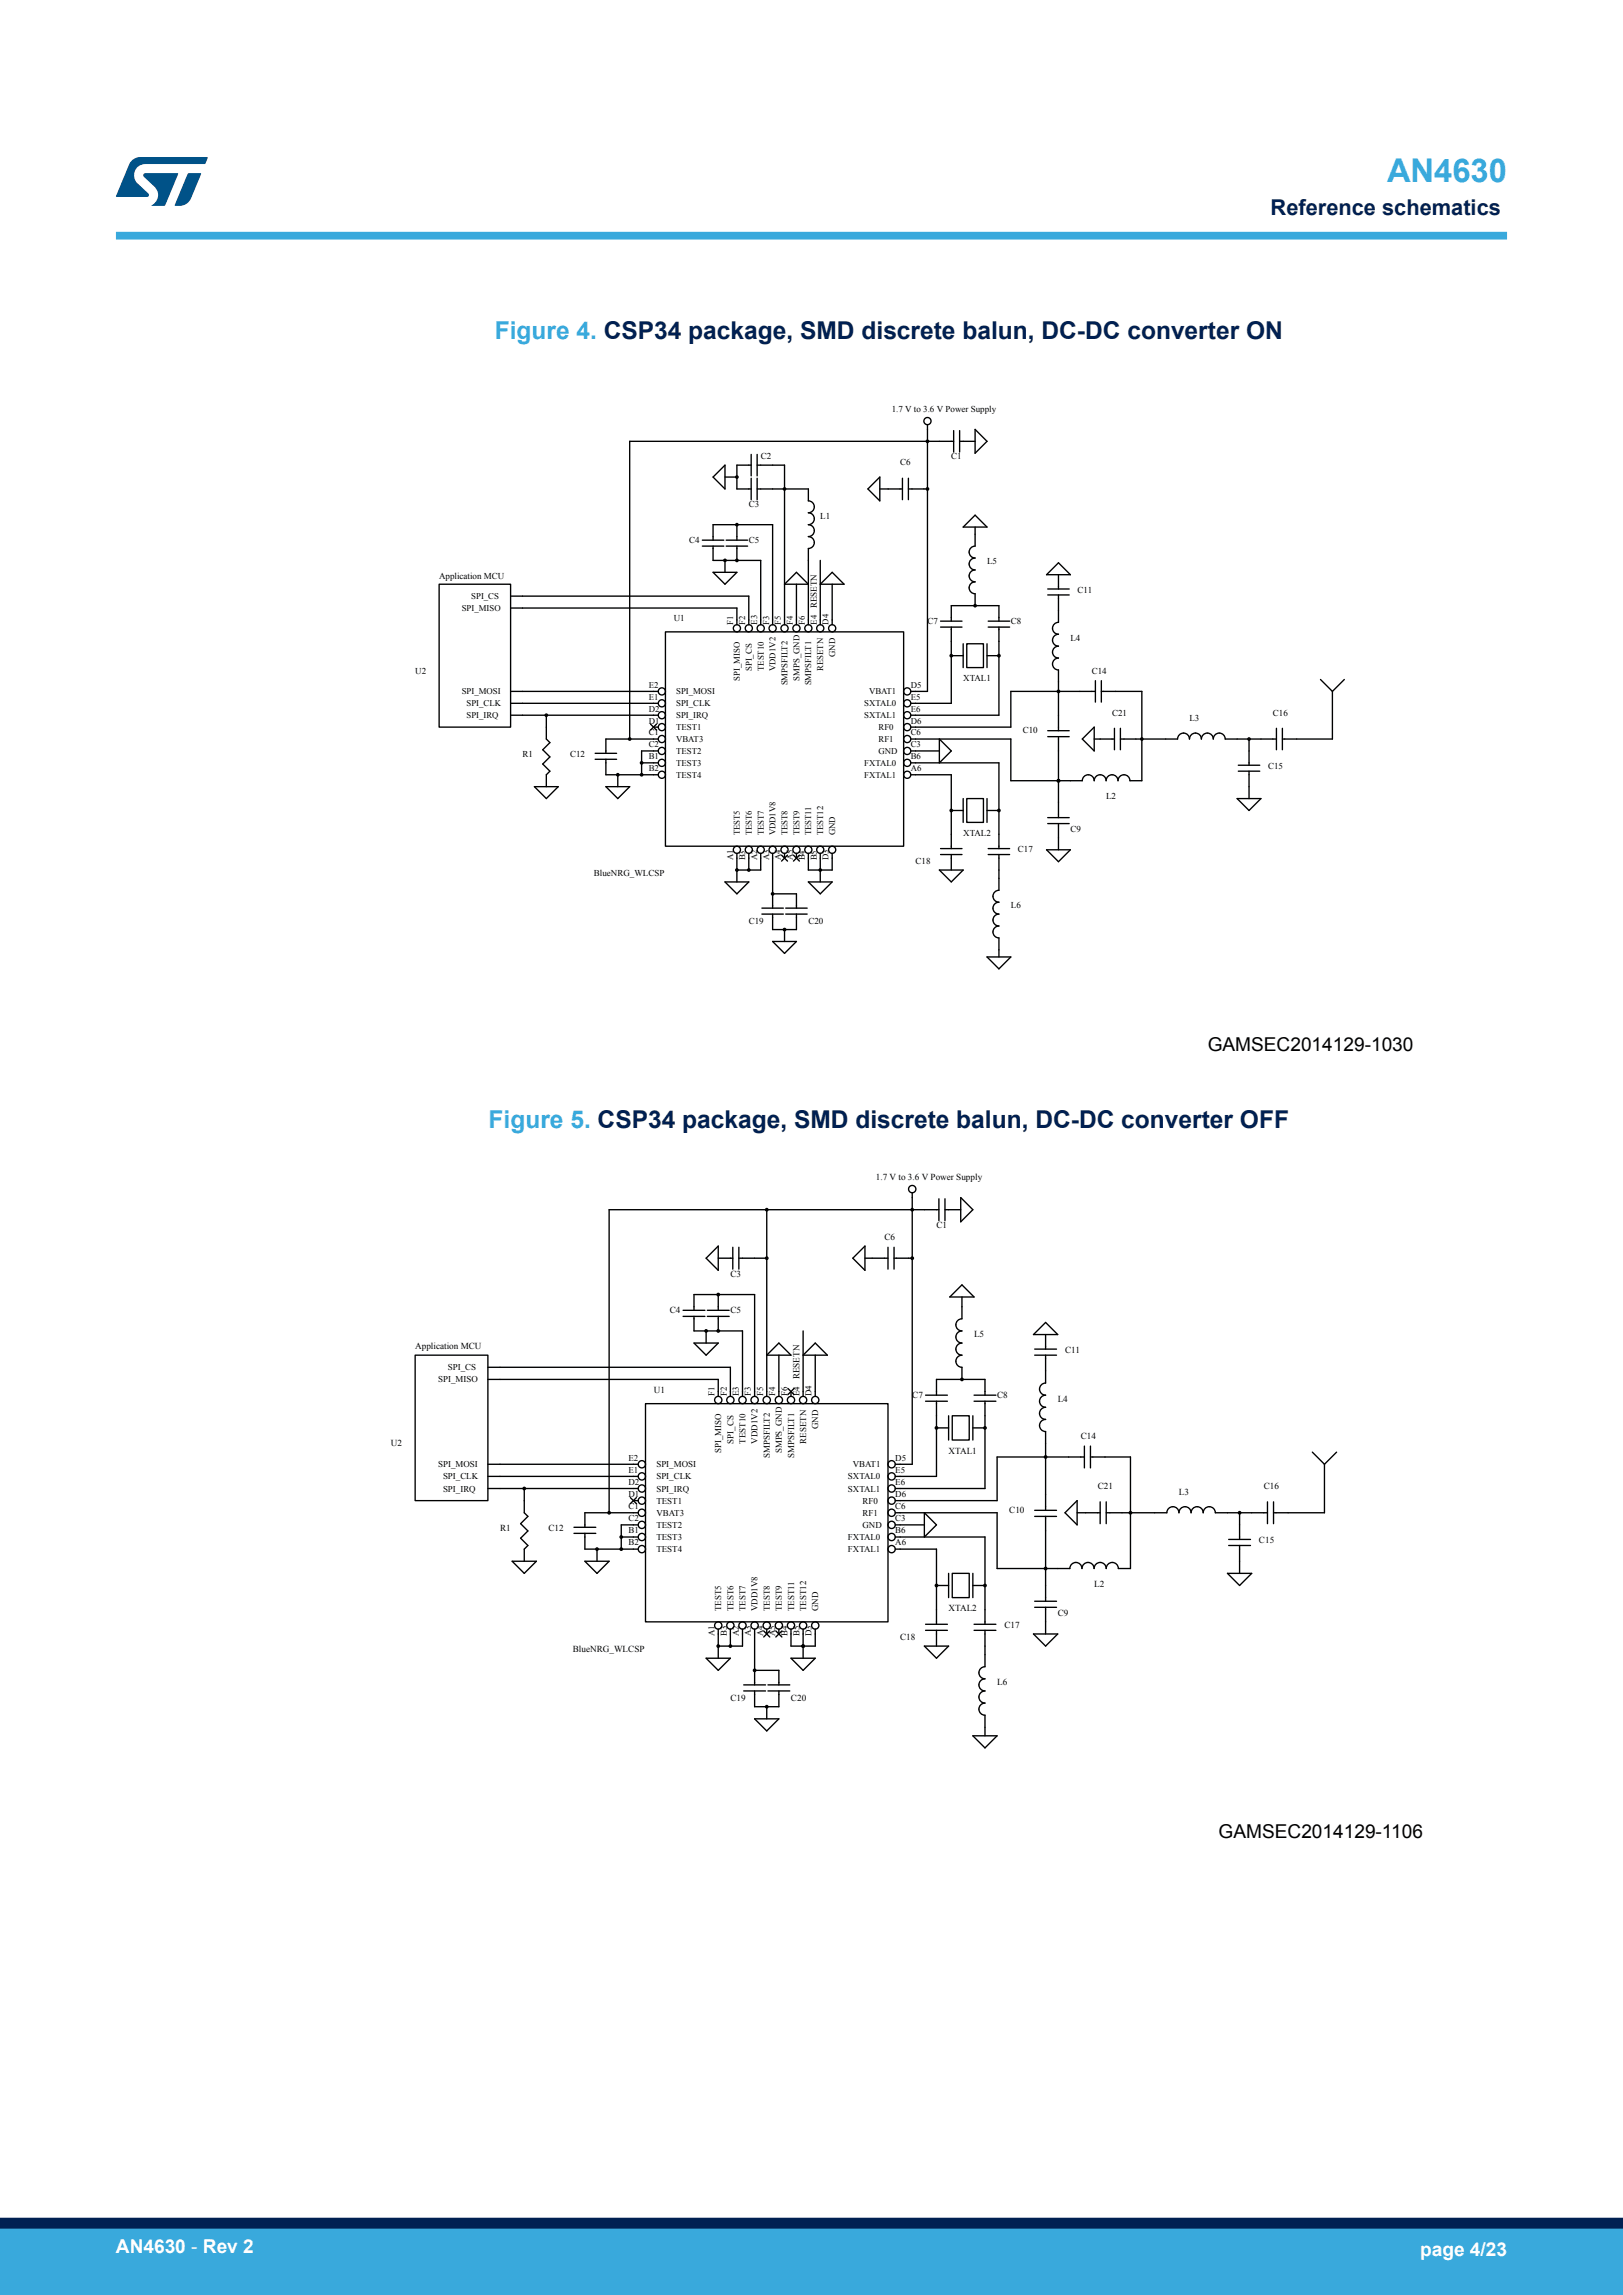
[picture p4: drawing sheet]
<svg xmlns="http://www.w3.org/2000/svg" width="210mm" height="297mm" viewBox="0 0 210 297" stroke-linecap="round" stroke-linejoin="round" font-family="sans-serif">
<defs><g id="words">
<text font-size="4.2" fill="#39a9dc" x="179.5" y="23.5">AN4630</text>
<g font-size="3.2" fill="#39a9dc">
<text x="64" y="43.8">Figure 4. CSP34 package, SMD discrete balun, DC-DC converter ON</text>
<text x="63.2" y="146">Figure 5. CSP34 package, SMD discrete balun, DC-DC converter OFF</text>
</g>
<text font-size="2.8" fill="#002052" x="164.4" y="27.9">Reference schematics</text>
<g font-size="2.5">
<text x="156.3" y="136">GAMSEC2014129-1030</text>
<text x="157.7" y="237.8">GAMSEC2014129-1106</text>
</g>
<g font-size="2.5" fill="#fff">
<text x="15" y="291.6">AN4630 - Rev 2</text>
<text x="183.7" y="291.9">page 4/23</text>
</g>
<g font-size="1.2">
<text x="115.4" y="53.3">1.7 V to 3.6 V Power Supply</text>
<text x="98.4" y="59.5">C2</text>
<text x="123.1" y="59.5">C1</text>
<text x="96.9" y="65.6">C3</text>
<text x="116.5" y="60.2">C6</text>
<text x="89.2" y="70.3">C4</text>
<text x="96.9" y="70.3">C5</text>
<text x="106.1" y="67.2">L1</text>
<text x="56.8" y="74.9">Application MCU</text>
<text x="127.7" y="73">L5</text>
<text x="139.4" y="76.7">C11</text>
<text x="87.2" y="80.4">U1</text>
<text x="105.7" y="78.7" transform="rotate(-90 105.7 78.7)">RESETN</text>
<text x="120" y="80.7">C7</text>
<text x="130.8" y="80.7">C8</text>
<text x="138.5" y="82.9">L4</text>
<text x="53.7" y="87.2">U2</text>
<text x="124.6" y="88.1">XTAL1</text>
<text x="141.3" y="87.2">C14</text>
<text x="132.3" y="94.9">C10</text>
<text x="143.9" y="92.6">C21</text>
<text x="153.9" y="93.4">L3</text>
<text x="164.7" y="92.6">C16</text>
<text x="67.6" y="98">R1</text>
<text x="73.8" y="98">C12</text>
<text x="164.1" y="99.5">C15</text>
<text x="138.5" y="107.7">C9</text>
<text x="143.1" y="103.4">L2</text>
<text x="76.9" y="113.4">BlueNRG_WLCSP</text>
<text x="118.5" y="111.9">C18</text>
<text x="124.6" y="108.2">XTAL2</text>
<text x="131.7" y="110.3">C17</text>
<text x="96.9" y="119.6">C19</text>
<text x="104.6" y="119.6">C20</text>
<text x="130.8" y="117.6">L6</text>
<text x="113.3" y="152.7">1.7 V to 3.6 V Power Supply</text>
<text x="114.4" y="160.5">C6</text>
<text x="121.2" y="158.9">C1</text>
<text x="94.5" y="165.2">C3</text>
<text x="86.7" y="169.9">C4</text>
<text x="94.5" y="169.9">C5</text>
<text x="126" y="173.1">L5</text>
<text x="53.7" y="174.6">Application MCU</text>
<text x="56.7" y="178.9">SPI_MISO</text>
<text x="58" y="177.3">SPI_CS</text>
<text x="103.4" y="178.5" transform="rotate(-90 103.4 178.5)">RESETN</text>
<text x="137.8" y="175.1">C11</text>
<text x="84.6" y="180.3">U1</text>
<text x="92.5" y="180.7" transform="rotate(-90 92.5 180.7)">F1</text>
<text x="94" y="180.7" transform="rotate(-90 94 180.7)">F2</text>
<text x="95.6" y="180.7" transform="rotate(-90 95.6 180.7)">E3</text>
<text x="97.2" y="180.7" transform="rotate(-90 97.2 180.7)">F3</text>
<text x="98.7" y="180.7" transform="rotate(-90 98.7 180.7)">F5</text>
<text x="100.3" y="180.7" transform="rotate(-90 100.3 180.7)">F4</text>
<text x="101.9" y="180.7" transform="rotate(-90 101.9 180.7)">F6</text>
<text x="103.4" y="180.7" transform="rotate(-90 103.4 180.7)">E4</text>
<text x="105" y="180.7" transform="rotate(-90 105 180.7)">D4</text>
<text x="105.9" y="184.9" transform="rotate(-90 105.9 184.9)">GND</text>
<text x="118" y="180.9">C7</text>
<text x="129" y="180.9">C8</text>
<text x="136.9" y="181.4">L4</text>
<text x="50.6" y="187.2">U2</text>
<text x="56.7" y="189.9">SPI_MOSI</text>
<text x="57.3" y="191.5">SPI_CLK</text>
<text x="81.3" y="189">E2</text>
<text x="81.3" y="190.6">E1</text>
<text x="84.9" y="189.9">SPI_MOSI</text>
<text x="84.9" y="191.5">SPI_CLK</text>
<text x="93.3" y="188.1" transform="rotate(-90 93.3 188.1)">SPI_MISO</text>
<text x="94.9" y="186.8" transform="rotate(-90 94.9 186.8)">SPI_CS</text>
<text x="96.5" y="186.8" transform="rotate(-90 96.5 186.8)">TEST10</text>
<text x="98" y="186.8" transform="rotate(-90 98 186.8)">VDD1V2</text>
<text x="99.6" y="188.7" transform="rotate(-90 99.6 188.7)">SMPSFILT2</text>
<text x="101.2" y="188.1" transform="rotate(-90 101.2 188.1)">SMPS_GND</text>
<text x="102.7" y="188.7" transform="rotate(-90 102.7 188.7)">SMPSFILT1</text>
<text x="104.3" y="186.8" transform="rotate(-90 104.3 186.8)">RESETN</text>
<text x="109.7" y="191.5">SXTAL0</text>
<text x="110.3" y="189.9">VBAT1</text>
<text x="115.8" y="189">D5</text>
<text x="115.8" y="190.6">E5</text>
<text x="122.7" y="188.1">XTAL1</text>
<text x="139.8" y="186.2">C14</text>
<text x="57.3" y="193">SPI_IRQ</text>
<text x="81.3" y="192.2">D2</text>
<text x="81.3" y="193.7">D1</text>
<text x="81.3" y="195.3">C1</text>
<text x="81.3" y="196.9">C2</text>
<text x="84.9" y="193">SPI_IRQ</text>
<text x="84.9" y="194.6">TEST1</text>
<text x="84.9" y="196.2">VBAT3</text>
<text x="84.9" y="197.7">TEST2</text>
<text x="109.7" y="193">SXTAL1</text>
<text x="111.6" y="194.6">RF0</text>
<text x="111.6" y="196.2">RF1</text>
<text x="111.6" y="197.7">GND</text>
<text x="115.8" y="192.2">E6</text>
<text x="115.8" y="193.7">D6</text>
<text x="115.8" y="195.3">C6</text>
<text x="115.8" y="196.9">C3</text>
<text x="130.6" y="195.8">C10</text>
<text x="142" y="192.7">C21</text>
<text x="152.5" y="193.5">L3</text>
<text x="163.5" y="192.7">C16</text>
<text x="64.7" y="198.2">R1</text>
<text x="71" y="198.2">C12</text>
<text x="81.3" y="198.4">B1</text>
<text x="81.3" y="200">B2</text>
<text x="84.9" y="199.3">TEST3</text>
<text x="84.9" y="200.9">TEST4</text>
<text x="109.7" y="199.3">FXTAL0</text>
<text x="109.7" y="200.9">FXTAL1</text>
<text x="115.8" y="198.4">B6</text>
<text x="115.8" y="200">A6</text>
<text x="162.9" y="199.7">C15</text>
<text x="93.3" y="208.5" transform="rotate(-90 93.3 208.5)">TEST5</text>
<text x="94.9" y="208.5" transform="rotate(-90 94.9 208.5)">TEST6</text>
<text x="96.5" y="208.5" transform="rotate(-90 96.5 208.5)">TEST7</text>
<text x="98" y="208.5" transform="rotate(-90 98 208.5)">VDD1V8</text>
<text x="99.6" y="208.5" transform="rotate(-90 99.6 208.5)">TEST8</text>
<text x="101.2" y="208.5" transform="rotate(-90 101.2 208.5)">TEST9</text>
<text x="102.7" y="208.5" transform="rotate(-90 102.7 208.5)">TEST11</text>
<text x="104.3" y="208.5" transform="rotate(-90 104.3 208.5)">TEST12</text>
<text x="105.9" y="208.5" transform="rotate(-90 105.9 208.5)">GND</text>
<text x="122.7" y="208.5">XTAL2</text>
<text x="136.9" y="209.1">C9</text>
<text x="141.6" y="205.4">L2</text>
<text x="74.1" y="213.9">BlueNRG_WLCSP</text>
<text x="92.5" y="211.8" transform="rotate(-90 92.5 211.8)">A1</text>
<text x="94" y="211.8" transform="rotate(-90 94 211.8)">B3</text>
<text x="95.6" y="211.8" transform="rotate(-90 95.6 211.8)">A2</text>
<text x="97.2" y="211.8" transform="rotate(-90 97.2 211.8)">A3</text>
<text x="98.7" y="211.8" transform="rotate(-90 98.7 211.8)">A4</text>
<text x="100.3" y="211.8" transform="rotate(-90 100.3 211.8)">A5</text>
<text x="101.9" y="211.8" transform="rotate(-90 101.9 211.8)">B4</text>
<text x="103.4" y="211.8" transform="rotate(-90 103.4 211.8)">B5</text>
<text x="105" y="211.8" transform="rotate(-90 105 211.8)">D3</text>
<text x="116.5" y="212.3">C18</text>
<text x="130" y="210.7">C17</text>
<text x="94.5" y="220.1">C19</text>
<text x="102.3" y="220.1">C20</text>
<text x="129" y="218.1">L6</text>
</g>
<g font-size="1.1">
<text x="61" y="77.5">SPI_CS</text>
<text x="59.7" y="79.1">SPI_MISO</text>
<text x="94.9" y="80.8" transform="rotate(-90 94.9 80.8)">F1</text>
<text x="96.4" y="80.8" transform="rotate(-90 96.4 80.8)">F2</text>
<text x="98" y="80.8" transform="rotate(-90 98 80.8)">E3</text>
<text x="99.5" y="80.8" transform="rotate(-90 99.5 80.8)">F3</text>
<text x="101" y="80.8" transform="rotate(-90 101 80.8)">F5</text>
<text x="102.6" y="80.8" transform="rotate(-90 102.6 80.8)">F4</text>
<text x="104.1" y="80.8" transform="rotate(-90 104.1 80.8)">F6</text>
<text x="105.7" y="80.8" transform="rotate(-90 105.7 80.8)">E4</text>
<text x="107.2" y="80.8" transform="rotate(-90 107.2 80.8)">D4</text>
<text x="59.7" y="89.9">SPI_MOSI</text>
<text x="83.9" y="89">E2</text>
<text x="87.5" y="89.9">SPI_MOSI</text>
<text x="95.7" y="88.1" transform="rotate(-90 95.7 88.1)">SPI_MISO</text>
<text x="97.3" y="86.9" transform="rotate(-90 97.3 86.9)">SPI_CS</text>
<text x="98.8" y="86.9" transform="rotate(-90 98.8 86.9)">TEST10</text>
<text x="100.4" y="86.9" transform="rotate(-90 100.4 86.9)">VDD1V2</text>
<text x="101.9" y="88.7" transform="rotate(-90 101.9 88.7)">SMPSFILT2</text>
<text x="103.4" y="88.1" transform="rotate(-90 103.4 88.1)">SMPS_GND</text>
<text x="105" y="88.7" transform="rotate(-90 105 88.7)">SMPSFILT1</text>
<text x="106.5" y="86.9" transform="rotate(-90 106.5 86.9)">RESETN</text>
<text x="108.1" y="85" transform="rotate(-90 108.1 85)">GND</text>
<text x="112.5" y="89.9">VBAT1</text>
<text x="117.8" y="89">D5</text>
<text x="60.4" y="91.4">SPI_CLK</text>
<text x="60.4" y="92.9">SPI_IRQ</text>
<text x="83.9" y="90.6">E1</text>
<text x="83.9" y="92.1">D2</text>
<text x="83.9" y="93.6">D1</text>
<text x="83.9" y="95.2">C1</text>
<text x="87.5" y="91.4">SPI_CLK</text>
<text x="87.5" y="92.9">SPI_IRQ</text>
<text x="87.5" y="94.5">TEST1</text>
<text x="111.8" y="91.4">SXTAL0</text>
<text x="111.8" y="92.9">SXTAL1</text>
<text x="113.7" y="94.5">RF0</text>
<text x="117.8" y="90.6">E5</text>
<text x="117.8" y="92.1">E6</text>
<text x="117.8" y="93.6">D6</text>
<text x="117.8" y="95.2">C6</text>
<text x="83.9" y="96.7">C2</text>
<text x="83.9" y="98.3">B1</text>
<text x="83.9" y="99.8">B2</text>
<text x="87.5" y="96">VBAT3</text>
<text x="87.5" y="97.6">TEST2</text>
<text x="87.5" y="99.1">TEST3</text>
<text x="87.5" y="100.6">TEST4</text>
<text x="111.8" y="99.1">FXTAL0</text>
<text x="111.8" y="100.6">FXTAL1</text>
<text x="113.7" y="96">RF1</text>
<text x="113.7" y="97.6">GND</text>
<text x="117.8" y="96.7">C3</text>
<text x="117.8" y="98.3">B6</text>
<text x="117.8" y="99.8">A6</text>
<text x="94.9" y="111.4" transform="rotate(-90 94.9 111.4)">A1</text>
<text x="95.7" y="108.1" transform="rotate(-90 95.7 108.1)">TEST5</text>
<text x="96.4" y="111.4" transform="rotate(-90 96.4 111.4)">B3</text>
<text x="97.3" y="108.1" transform="rotate(-90 97.3 108.1)">TEST6</text>
<text x="98" y="111.4" transform="rotate(-90 98 111.4)">A2</text>
<text x="98.8" y="108.1" transform="rotate(-90 98.8 108.1)">TEST7</text>
<text x="99.5" y="111.4" transform="rotate(-90 99.5 111.4)">A3</text>
<text x="100.4" y="108.1" transform="rotate(-90 100.4 108.1)">VDD1V8</text>
<text x="101" y="111.4" transform="rotate(-90 101 111.4)">A4</text>
<text x="101.9" y="108.1" transform="rotate(-90 101.9 108.1)">TEST8</text>
<text x="102.6" y="111.4" transform="rotate(-90 102.6 111.4)">A5</text>
<text x="103.4" y="108.1" transform="rotate(-90 103.4 108.1)">TEST9</text>
<text x="104.1" y="111.4" transform="rotate(-90 104.1 111.4)">B4</text>
<text x="105" y="108.1" transform="rotate(-90 105 108.1)">TEST11</text>
<text x="105.7" y="111.4" transform="rotate(-90 105.7 111.4)">B5</text>
<text x="106.5" y="108.1" transform="rotate(-90 106.5 108.1)">TEST12</text>
<text x="107.2" y="111.4" transform="rotate(-90 107.2 111.4)">D3</text>
<text x="108.1" y="108.1" transform="rotate(-90 108.1 108.1)">GND</text>
</g>
</g></defs>
<g fill="none" stroke="#000" stroke-width=".18">
<path d="M97.2 58.8v2.8M98 58.8v2.8M120 55v34.5h-2.2M123.4 57.1h-41.9v38.5M123.4 55.7v2.8M124.2 57.1h2M124.2 55.7v2.8M126.2 55.6l1.5 1.5-1.5 1.6zM56.8 75.6h9.3v18.5h-9.3zM66.1 77.1h30.8v3.7M66.1 78.7h29.2v2.1M90.9 69.9h2.8"/>
<path d="M90.9 70.7h2.8M92.3 69.9v-2h7.7v12.9M92.3 70.7v1.8h6.1v8.3M92.3 74.1h3l-1.5 1.5zM93.8 60.2v3.1l-1.5-1.6zM93.8 72.5v1.6M93.8 61.7h1.5M94 69.9h2.7M94 70.7h2.7M95.3 67.9v2M95.3 70.7v1.8M97.2 60.2h-1.9v3.1h1.9"/>
<path d="M97.2 61.9v2.8M98 63.3h6.6v1.5a.77 .77 0 0 1 .8 .8 .77 .77 0 0 1-.8 .8 .77 .77 0 0 1 .8 .7 .77 .77 0 0 1-.8 .8 .77 .77 0 0 1 .8 .8 .77 .77 0 0 1-.8 .7 .77 .77 0 0 1 .8 .8 .77 .77 0 0 1-.8 .8v9.8M98 61.9v2.8M98 60.2h3.5v20.6M101.5 75.6l1.6-1.5 1.5 1.5zM103.1 75.6v5.2M106.1 72.5v8.3M106.1 75.6l1.6-1.5 1.5 1.5zM107.7 75.6v5.2M112.3 63.3l1.5-1.6v3.1zM113.8 63.3h3M116.8 61.9v2.8"/>
<path d="M117.5 63.3h2.5M117.5 61.9v2.8M124.6 68.2l1.6-1.5 1.5 1.5zM126.2 68.2v2.5a.77 .77 0 0 0-.8 .7 .77 .77 0 0 0 .8 .8 .77 .77 0 0 0-.8 .8 .77 .77 0 0 0 .8 .8 .77 .77 0 0 0-.8 .7 .77 .77 0 0 0 .8 .8 .77 .77 0 0 0-.8 .8 .77 .77 0 0 0 .8 .7v1.6M135.4 74.4l1.6-1.6 1.5 1.6zM135.6 77h2.7M135.6 76.2h2.7M137 77v3.5a.77 .77 0 0 0-.8 .8 .77 .77 0 0 0 .8 .8 .77 .77 0 0 0-.8 .7 .77 .77 0 0 0 .8 .8 .77 .77 0 0 0-.8 .8 .77 .77 0 0 0 .8 .8 .77 .77 0 0 0-.8 .7 .77 .77 0 0 0 .8 .8v7.9M137 74.4v1.8M66.1 89.5h19.1M66.1 91h19.1M66.1 92.6h19.1"/>
<path d="M70.7 92.6v3l.5 .5-1 .9 1 1-1 .9 1 .9-.5 .5v1.5M77 98.3h2.8M77 97.5h2.8M78.4 98.3v2h6.8M83 98.7h2.2M84.2 93.7l.7 .8M84.6 94.1h.6M84.9 93.7l-.7 .8M85.2 95.6h-6.8v1.9M85.2 97.2h-2.2v3.1M86.1 81.8h30.8v27.7h-30.8zM117.8 98.7h11.4v11.1"/>
<path d="M117.8 97.2h3.7M121.5 95.6l1.6 1.6-1.6 1.5zM121.7 80.4h2.8M121.7 81.2h2.8M123.1 81.2v9.8h-5.3M123.1 80.4v-2h6.1v2M123.1 84.9h1.5M124.6 83.3v3.1M125.1 83.3h2.1v3.1h-2.1zM127.7 83.3v3.1M127.7 84.9h1.5M127.9 80.4h2.7"/>
<path d="M127.9 81.2h2.7M129.2 81.2v11.4h-11.4M135.6 94.6h2.7M135.6 95.3h2.7M137 95.3v10.5M140 95.6l1.6-1.5v3.1zM141.6 95.6h2.6M141.7 89.5h-10.9v4.6h-13M141.7 88.1v2.8M142.5 89.5h5.2v11.5h-1.5a.77 .77 0 0 0-.8-.7 .77 .77 0 0 0-.7 .7 .77 .77 0 0 0-.8-.7 .77 .77 0 0 0-.8 .7 .77 .77 0 0 0-.8-.7 .77 .77 0 0 0-.7 .7 .77 .77 0 0 0-.8-.7 .77 .77 0 0 0-.8 .7h-9.2v-5.4h-13M142.5 88.1v2.8M144.2 94.3v2.7"/>
<path d="M145 95.6h7.4a.77 .77 0 0 1 .7-.7 .77 .77 0 0 1 .8 .7 .77 .77 0 0 1 .8-.7 .77 .77 0 0 1 .7 .7 .77 .77 0 0 1 .8-.7 .77 .77 0 0 1 .8 .7 .77 .77 0 0 1 .8-.7 .77 .77 0 0 1 .7 .7h6.7M145 94.3v2.7M160.2 99.8h2.8M160.2 99h2.8M161.6 99.8v3.5M161.6 95.6v3.4M165.2 94.3v2.7M165.9 94.3v2.7M170.9 87.9l1.5 1.6M172.4 89.5v6.1h-6.5M173.9 87.9l-1.5 1.6M69.1 101.8h3.1l-1.5 1.5z"/>
<path d="M78.4 101.8h3.1l-1.6 1.5zM79.9 100.3v1.5M93.8 114.1h3.1l-1.6 1.6zM95.3 110.4v3.7M96.9 110.4v2.2M98.4 110.4v2.2h-3.1M98.6 118.3h2.8M98.6 117.5h2.8M100 110.4v7.1M100 118.3v2h3.1v-2M100 115.7h3.1v1.8M101.1 110.7l.8 .7"/>
<path d="M101.5 110.4v.7M101.7 118.3h2.7M101.7 117.5h2.7M101.9 110.7l-.8 .7M102.7 110.7l.7 .7M103.1 110.4v.7M103.4 110.7l-.7 .7M104.6 110.4v2.2h3.1v-2.2M104.6 114.1h3.1l-1.6 1.6zM106.1 110.4v3.7M117.8 100.3h5.3v9.5M121.5 112.6h3.1l-1.5 1.5z"/>
<path d="M121.7 110.6h2.8M121.7 109.8h2.8M123.1 110.6v2M123.1 104.9h1.5M124.6 103.3v3.1M125.1 103.3h2.1v3.1h-2.1zM127.7 104.9h1.5M127.7 103.3v3.1M127.9 110.6h2.7M127.9 109.8h2.7M129.2 110.6v4.6a.77 .77 0 0 0-.7 .8 .77 .77 0 0 0 .7 .8 .77 .77 0 0 0-.7 .7 .77 .77 0 0 0 .7 .8 .77 .77 0 0 0-.7 .8 .77 .77 0 0 0 .7 .7 .77 .77 0 0 0-.7 .8 .77 .77 0 0 0 .7 .8v2.4M135.4 110h3.1l-1.5 1.5z"/>
<path d="M135.6 105.8h2.7M135.6 106.6h2.7M137 106.6v3.4M160.1 103.3h3.1l-1.6 1.6zM100 121.8h3.1l-1.6 1.6zM101.5 120.3v1.5M127.7 123.8h3.1l-1.6 1.6zM99.2 156.5v24.2M118 154.4v35.1h-2.2M121.5 156.5h-42.7v39.3M121.5 155.1v2.9M122.3 156.5h2"/>
<path d="M122.3 155.1v2.9M124.3 155l1.6 1.5-1.6 1.6zM53.7 175.4h9.4v18.8h-9.4zM63.1 176.9h31.4v3.8M63.1 178.5h29.8v2.2M88.4 169.6h2.8M88.4 170.4h2.8M89.8 173.8h3.1l-1.5 1.6zM89.8 169.6v-2.1h7.8v13.2M89.8 170.4v1.8h6.3v8.5M91.4 172.2v1.6M91.5 169.6h2.8"/>
<path d="M91.5 170.4h2.8M92.9 161.3v3.1l-1.5-1.6zM92.9 162.8h1.9M92.9 167.5v2.1M92.9 170.4v1.8M94.8 161.4v2.8M95.6 162.8h3.6M95.6 161.4v2.8M99.2 175.4l1.6-1.6 1.5 1.6zM100.8 175.4v5.3M102 179.7l.7 .8M102.7 179.7l-.7 .8"/>
<path d="M103.9 172.2v8.5M103.9 175.4l1.6-1.6 1.6 1.6zM105.5 175.4v5.3M111.9 162.8h3M111.9 161.3v3.1l-1.6-1.6zM114.9 161.4v2.8M115.7 162.8h2.3M115.7 161.4v2.8M123.7 176.2a.78 .78 0 0 0 .8 .7v1.6M123.7 174.6a.78 .78 0 0 0 .8 .8 .78 .78 0 0 0-.8 .8M123.7 173a.78 .78 0 0 0 .8 .8 .78 .78 0 0 0-.8 .8M123.7 171.5a.78 .78 0 0 0 .8 .7 .78 .78 0 0 0-.8 .8"/>
<path d="M124.5 167.8v2.9a.78 .78 0 0 0-.8 .8M124.5 166.3l1.5 1.5h-3.1zM133.9 175.4h2.8M133.9 174.6h2.8M135.3 175.4v3.6a.78 .78 0 0 0-.8 .8 .78 .78 0 0 0 .8 .8 .78 .78 0 0 0-.8 .7 .78 .78 0 0 0 .8 .8 .78 .78 0 0 0-.8 .8 .78 .78 0 0 0 .8 .8 .78 .78 0 0 0-.8 .8 .78 .78 0 0 0 .8 .8v10.2M135.3 172.7v1.9M135.3 171.1l1.6 1.6h-3.2zM63.1 191.1h19.5M63.1 189.5h19.5M63.1 192.6h19.5M67.8 192.6v3.2l.5 .4-.9 1 .9 .9-.9 1 .9 .9-.5 .5v1.5M74.3 198.4h2.8"/>
<path d="M74.3 197.7h2.8M75.7 198.4v2.1h6.9M80.4 198.9h2.2M81.6 193.8l.7 .8M82 194.2h.6M82.3 193.8l-.7 .8M82.6 195.8h-6.9v1.9M82.6 197.3h-2.2v3.2M83.5 181.6h31.4v28.3h-31.4zM102.3 180.1v.6M115.8 198.9h11.6v11.3M115.8 197.3h3.8"/>
<path d="M119.6 195.8l1.6 1.5-1.6 1.6zM119.8 180.6h2.8M119.8 181.3h2.8M121.2 180.6v-2.1h6.2v2.1M121.2 181.3v9.8h-5.4M121.2 184.8h1.5M122.7 183.2v3.2M123.2 183.2h2.2v3.2h-2.2zM125.9 183.2v3.2M125.9 184.8h1.5M126 180.6h2.9M126 181.3h2.9"/>
<path d="M127.4 181.3v11.3h-11.6M133.9 195.5h2.8M133.9 196.2h2.8M135.3 196.2v11M139.4 195.8h3M139.4 194.2v3.1l-1.6-1.5zM140.3 188.6h-11.3v5.6h-13.2M140.3 187.1v2.9M141.1 188.6h5.2v14.4h-1.6a.78 .78 0 0 0-.8-.8 .78 .78 0 0 0-.8 .8 .78 .78 0 0 0-.8-.8 .78 .78 0 0 0-.7 .8 .78 .78 0 0 0-.8-.8 .78 .78 0 0 0-.8 .8 .78 .78 0 0 0-.8-.8 .78 .78 0 0 0-.8 .8h-9.4v-7.2h-13.2M141.1 187.1v2.9M142.4 194.4v2.8M143.1 195.8h7.9a.78 .78 0 0 1 .8-.8 .78 .78 0 0 1 .7 .8 .78 .78 0 0 1 .8-.8 .78 .78 0 0 1 .8 .8 .78 .78 0 0 1 .8-.8 .78 .78 0 0 1 .8 .8 .78 .78 0 0 1 .8-.8 .78 .78 0 0 1 .8 .8h6.7"/>
<path d="M143.1 194.4v2.8M159 199.2h2.8M160.4 195.8v3.4M164 194.4v2.8M164.8 194.4v2.8M169.8 187.9l1.6 1.6M171.4 189.5v6.3h-6.6M172.9 187.9l-1.5 1.6M66.3 202h3.1l-1.6 1.6zM75.7 202h3.1l-1.6 1.6zM77.2 200.5v1.5M91.4 214.6h3.1l-1.6 1.6z"/>
<path d="M92.9 210.8v3.8M94.5 210.8v2.2M96.1 210.8v2.2h-3.2M96.2 218.8h2.9M96.2 218h2.9M97.6 216.2h3.2v1.8M97.6 210.8v7.2M97.6 218.8v2.1h3.2v-2.1M98.8 211.1l.8 .7M99.2 210.8v.7M99.4 218.8h2.8M99.4 218h2.8"/>
<path d="M99.6 211.1l-.8 .7M100.4 211.1l.8 .7M100.8 210.8v.7M101.2 211.1l-.8 .7M102.3 214.6h3.2l-1.6 1.6zM102.3 210.8v2.2h3.2v-2.2M103.9 210.8v3.8M115.8 200.5h5.4v9.7M119.6 213h3.1l-1.5 1.6zM119.8 211h2.8M119.8 210.2h2.8M121.2 205.2h1.5"/>
<path d="M121.2 211v2M122.7 203.6v3.1M123.2 203.6h2.2v3.2h-2.2zM125.9 205.2h1.5M125.9 203.6v3.1M126 211h2.9M126 210.2h2.9M127.4 211v4.7a.78 .78 0 0 0-.7 .8 .78 .78 0 0 0 .7 .8 .78 .78 0 0 0-.7 .7 .78 .78 0 0 0 .7 .8 .78 .78 0 0 0-.7 .8 .78 .78 0 0 0 .7 .8 .78 .78 0 0 0-.7 .8 .78 .78 0 0 0 .7 .8v2.6M133.7 211.5h3.2l-1.6 1.5zM133.9 207.2h2.8M133.9 208h2.8M135.3 208v3.5"/>
<path d="M158.8 203.6h3.2l-1.6 1.6zM159 200h2.8M160.4 200v3.6M97.6 222.4h3.2l-1.6 1.6zM99.2 220.9v1.5M125.9 224.6h3.1l-1.6 1.6z"/>
<circle cx="120" cy="54.5" r=".46"/>
<circle cx="120" cy="57.1" r=".15"/>
<circle cx="93.8" cy="72.5" r=".15"/>
<circle cx="95.3" cy="61.7" r=".15"/>
<circle cx="95.3" cy="72.5" r=".15"/>
<circle cx="95.3" cy="67.9" r=".15"/>
<circle cx="101.5" cy="63.3" r=".15"/>
<circle cx="120" cy="63.3" r=".15"/>
<circle cx="126.2" cy="78.4" r=".15"/>
<circle cx="70.7" cy="92.6" r=".15"/>
<circle cx="81.5" cy="95.6" r=".15"/>
<circle cx="83" cy="98.7" r=".15"/>
<circle cx="85.6" cy="95.6" r=".46"/>
<circle cx="85.6" cy="94.1" r=".46"/>
<circle cx="85.6" cy="97.2" r=".46"/>
<circle cx="85.6" cy="91" r=".46"/>
<circle cx="85.6" cy="98.7" r=".46"/>
<circle cx="85.6" cy="89.5" r=".46"/>
<circle cx="85.6" cy="92.6" r=".46"/>
<circle cx="95.3" cy="81.3" r=".46"/>
<circle cx="96.9" cy="81.3" r=".46"/>
<circle cx="98.4" cy="81.3" r=".46"/>
<circle cx="100" cy="81.3" r=".46"/>
<circle cx="101.5" cy="81.3" r=".46"/>
<circle cx="103.1" cy="81.3" r=".46"/>
<circle cx="104.6" cy="81.3" r=".46"/>
<circle cx="106.1" cy="81.3" r=".46"/>
<circle cx="107.7" cy="81.3" r=".46"/>
<circle cx="117.4" cy="95.6" r=".46"/>
<circle cx="117.4" cy="94.1" r=".46"/>
<circle cx="117.4" cy="97.2" r=".46"/>
<circle cx="117.4" cy="91" r=".46"/>
<circle cx="117.4" cy="89.5" r=".46"/>
<circle cx="117.4" cy="98.7" r=".46"/>
<circle cx="117.4" cy="92.6" r=".46"/>
<circle cx="123.1" cy="84.9" r=".15"/>
<circle cx="129.2" cy="84.9" r=".15"/>
<circle cx="137" cy="89.5" r=".15"/>
<circle cx="147.7" cy="95.6" r=".15"/>
<circle cx="161.6" cy="95.6" r=".15"/>
<circle cx="79.9" cy="100.3" r=".15"/>
<circle cx="83" cy="100.3" r=".15"/>
<circle cx="85.6" cy="100.3" r=".46"/>
<circle cx="95.3" cy="110" r=".46"/>
<circle cx="95.3" cy="112.6" r=".15"/>
<circle cx="96.9" cy="110" r=".46"/>
<circle cx="96.9" cy="112.6" r=".15"/>
<circle cx="98.4" cy="110" r=".46"/>
<circle cx="100" cy="110" r=".46"/>
<circle cx="100" cy="115.7" r=".15"/>
<circle cx="101.5" cy="110" r=".46"/>
<circle cx="103.1" cy="110" r=".46"/>
<circle cx="104.6" cy="110" r=".46"/>
<circle cx="106.1" cy="110" r=".46"/>
<circle cx="106.1" cy="112.6" r=".15"/>
<circle cx="107.7" cy="110" r=".46"/>
<circle cx="117.4" cy="100.3" r=".46"/>
<circle cx="123.1" cy="104.9" r=".15"/>
<circle cx="129.2" cy="104.9" r=".15"/>
<circle cx="137" cy="101" r=".15"/>
<circle cx="101.5" cy="120.3" r=".15"/>
<circle cx="99.2" cy="156.5" r=".16"/>
<circle cx="118" cy="153.9" r=".47"/>
<circle cx="118" cy="156.5" r=".16"/>
<circle cx="91.4" cy="172.2" r=".16"/>
<circle cx="92.9" cy="167.5" r=".16"/>
<circle cx="92.9" cy="172.2" r=".16"/>
<circle cx="99.2" cy="162.8" r=".16"/>
<circle cx="118" cy="162.8" r=".16"/>
<circle cx="124.5" cy="178.5" r=".16"/>
<circle cx="67.8" cy="192.6" r=".16"/>
<circle cx="78.8" cy="195.8" r=".16"/>
<circle cx="80.4" cy="198.9" r=".16"/>
<circle cx="83.1" cy="198.9" r=".47"/>
<circle cx="83.1" cy="195.8" r=".47"/>
<circle cx="83.1" cy="191.1" r=".47"/>
<circle cx="83.1" cy="192.6" r=".47"/>
<circle cx="83.1" cy="197.3" r=".47"/>
<circle cx="83.1" cy="189.5" r=".47"/>
<circle cx="83.1" cy="194.2" r=".47"/>
<circle cx="92.9" cy="181.2" r=".47"/>
<circle cx="94.5" cy="181.2" r=".47"/>
<circle cx="96.1" cy="181.2" r=".47"/>
<circle cx="97.6" cy="181.2" r=".47"/>
<circle cx="99.2" cy="181.2" r=".47"/>
<circle cx="100.8" cy="181.2" r=".47"/>
<circle cx="102.3" cy="181.2" r=".47"/>
<circle cx="103.9" cy="181.2" r=".47"/>
<circle cx="105.5" cy="181.2" r=".47"/>
<circle cx="115.4" cy="198.9" r=".47"/>
<circle cx="115.4" cy="195.8" r=".47"/>
<circle cx="115.4" cy="191.1" r=".47"/>
<circle cx="115.4" cy="192.6" r=".47"/>
<circle cx="115.4" cy="197.3" r=".47"/>
<circle cx="115.4" cy="189.5" r=".47"/>
<circle cx="115.4" cy="194.2" r=".47"/>
<circle cx="121.2" cy="184.8" r=".16"/>
<circle cx="127.4" cy="184.8" r=".16"/>
<circle cx="135.3" cy="188.6" r=".16"/>
<circle cx="146.3" cy="195.8" r=".16"/>
<circle cx="160.4" cy="195.8" r=".16"/>
<circle cx="77.2" cy="200.5" r=".16"/>
<circle cx="80.4" cy="200.5" r=".16"/>
<circle cx="83.1" cy="200.5" r=".47"/>
<circle cx="92.9" cy="210.4" r=".47"/>
<circle cx="92.9" cy="213" r=".16"/>
<circle cx="94.5" cy="210.4" r=".47"/>
<circle cx="94.5" cy="213" r=".16"/>
<circle cx="96.1" cy="210.4" r=".47"/>
<circle cx="97.6" cy="210.4" r=".47"/>
<circle cx="97.6" cy="216.2" r=".16"/>
<circle cx="99.2" cy="210.4" r=".47"/>
<circle cx="100.8" cy="210.4" r=".47"/>
<circle cx="102.3" cy="210.4" r=".47"/>
<circle cx="103.9" cy="210.4" r=".47"/>
<circle cx="103.9" cy="213" r=".16"/>
<circle cx="105.5" cy="210.4" r=".47"/>
<circle cx="115.4" cy="200.5" r=".47"/>
<circle cx="121.2" cy="205.2" r=".16"/>
<circle cx="127.4" cy="205.2" r=".16"/>
<circle cx="135.3" cy="203" r=".16"/>
<circle cx="99.2" cy="220.9" r=".16"/>
</g>
<path d="M15 30.5h180" fill="none" stroke="#39a9dc" stroke-width="1"/>
<g fill="#005288">
<path d="M17.1 20.7l.7-.3 .4-.1h8.6l.1 .1-.4 .8h-7.6a1.45 1.45 0 0 0-1.4 .9 1.45 1.45 0 0 0 .2 1.6l1.5 1.3 .1 .2-.1 .2-.2 .1h-4l1.7-4.2z"/>
<path d="M24.3 22.4h1.6l.1 .1-1.3 3.2a1.6 1.6 0 0 1-1.5 .9h-.5l-.1-.1z"/>
<path d="M18.6 22.5l.2-.1h4.2l.1 .1-1.8 4.1h-1.7a1.54 1.54 0 0 0 .4-2.4l-1.4-1.3-.1-.2z"/>
</g>
<g fill="#39a9dc">
<path d="M0 288.4h210v8.6h-210z" fill-rule="evenodd"/>
<path d="M-.1 288.4h210.2v4.4h-210.2z" fill-rule="evenodd"/>
</g>
<path d="M0 287.7h210" fill="none" stroke="#002052" stroke-width="1.4"/>
<use href="#words"/>
</svg>
